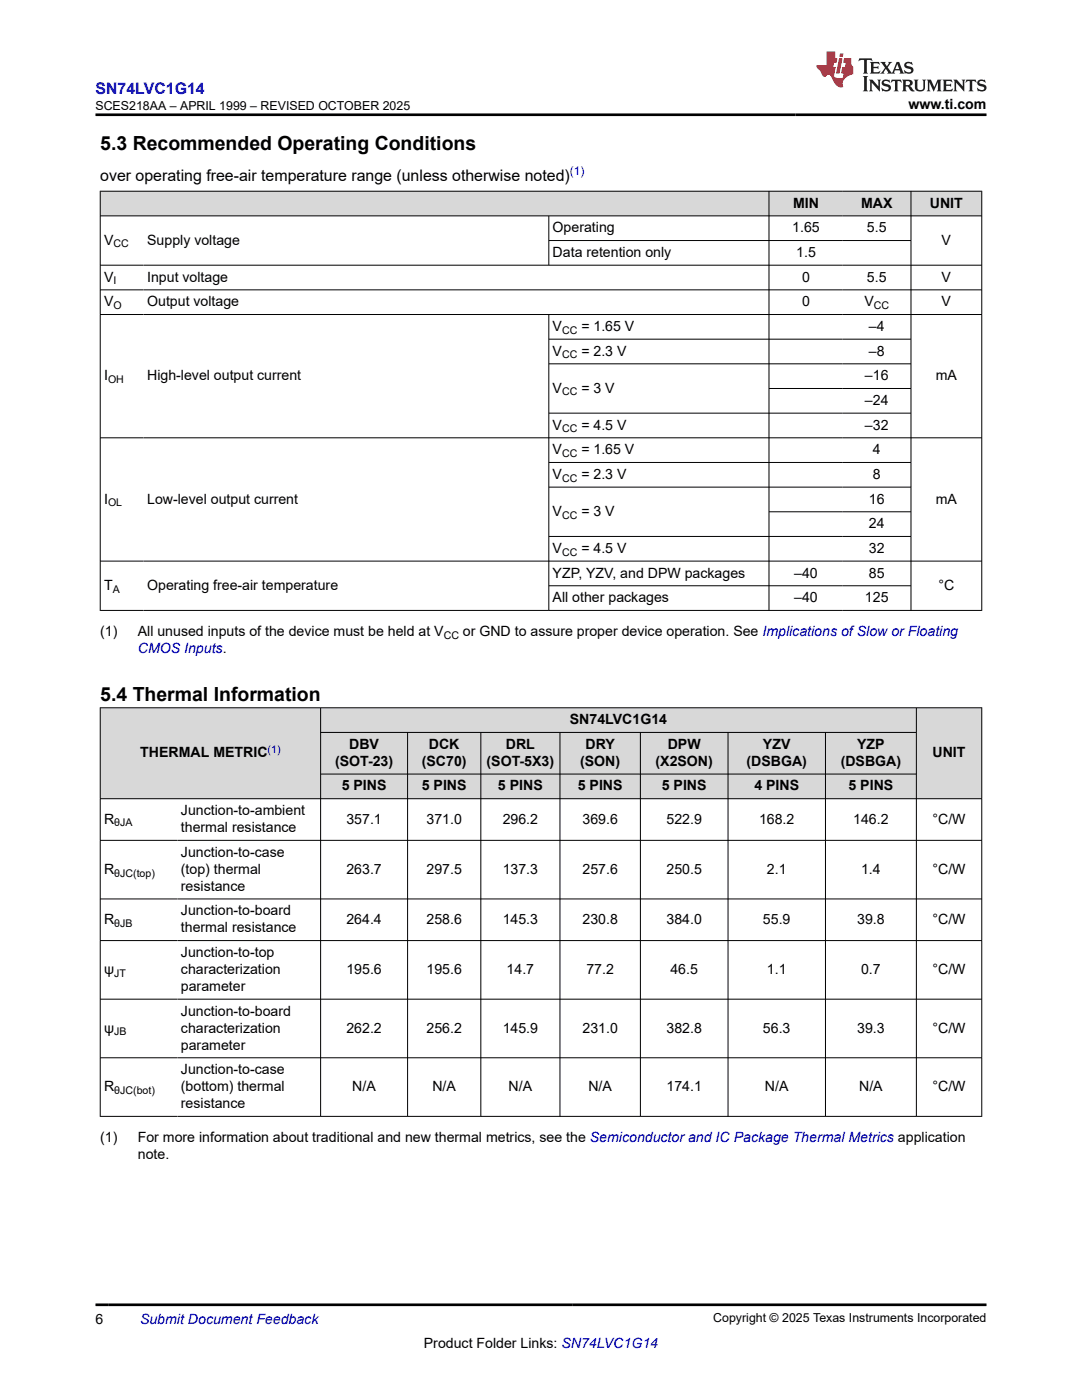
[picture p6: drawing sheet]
<svg xmlns="http://www.w3.org/2000/svg" width="216mm" height="279mm" viewBox="0 0 216 279" stroke-linecap="round" stroke-linejoin="round" font-family="sans-serif">
<defs><g id="words">
<g font-size="3.9">
<text x="20" y="29.9">5.3 Recommended Operating Conditions</text>
<text x="20" y="140">5.4 Thermal Information</text>
</g>
<text font-size="3.2" fill="#00f" x="19.1" y="18.7">SN74LVC1G14</text>
<text font-size="3.2" x="20" y="36.1">over operating free-air temperature range (unless otherwise noted)</text>
<g font-size="2.8">
<text x="181.3" y="21.8">www.ti.com</text>
<text x="158.3" y="41.4">MIN</text>
<text x="171.8" y="41.4">MAX</text>
<text x="185.5" y="41.4">UNIT</text>
<text x="110.3" y="46.4">Operating</text>
<text x="158.1" y="46.4">1.65</text>
<text x="173" y="46.4">5.5</text>
<text x="20.8" y="48.8">V</text>
<text x="29.4" y="48.8">Supply voltage</text>
<text x="110.3" y="51.3">Data retention only</text>
<text x="158.9" y="51.3">1.5</text>
<text x="187.9" y="48.8">V</text>
<text x="20.8" y="56.2">V</text>
<text x="29.4" y="56.2">Input voltage</text>
<text x="160.1" y="56.2">0</text>
<text x="173" y="56.2">5.5</text>
<text x="187.9" y="56.2">V</text>
<text x="20.8" y="61.1">V</text>
<text x="29.4" y="61.1">Output voltage</text>
<text x="160.1" y="61.1">0</text>
<text x="172.5" y="61.1">V</text>
<text x="187.9" y="61.1">V</text>
<text x="110.3" y="66">V</text>
<text x="110.3" y="71">V</text>
<text x="116" y="66">= 1.65 V</text>
<text x="116" y="71">= 2.3 V</text>
<text x="173.4" y="66">–4</text>
<text x="173.4" y="71">–8</text>
<text x="20.8" y="75.9">I</text>
<text x="29.4" y="75.9">High-level output current</text>
<text x="172.6" y="75.9">–16</text>
<text x="186.7" y="75.9">mA</text>
<text x="110.3" y="78.3">V</text>
<text x="116" y="78.3">= 3 V</text>
<text x="172.6" y="80.8">–24</text>
<text x="110.3" y="85.7">V</text>
<text x="116" y="85.7">= 4.5 V</text>
<text x="172.6" y="85.7">–32</text>
<text x="110.3" y="90.6">V</text>
<text x="110.3" y="95.6">V</text>
<text x="116" y="90.6">= 1.65 V</text>
<text x="116" y="95.6">= 2.3 V</text>
<text x="174.2" y="90.6">4</text>
<text x="174.2" y="95.6">8</text>
<text x="20.8" y="100.5">I</text>
<text x="29.4" y="100.5">Low-level output current</text>
<text x="173.4" y="100.5">16</text>
<text x="186.7" y="100.5">mA</text>
<text x="110.3" y="103">V</text>
<text x="116" y="103">= 3 V</text>
<text x="173.4" y="105.4">24</text>
<text x="110.3" y="110.3">V</text>
<text x="116" y="110.3">= 4.5 V</text>
<text x="173.4" y="110.3">32</text>
<text x="20.8" y="117.7">T</text>
<text x="29.4" y="117.7">Operating free-air temperature</text>
<text x="110.3" y="115.3">YZP, YZV, and DPW packages</text>
<text x="158.5" y="115.3">–40</text>
<text x="173.4" y="115.3">85</text>
<text x="187.3" y="117.7">°C</text>
<text x="110.3" y="120.2">All other packages</text>
<text x="158.5" y="120.2">–40</text>
<text x="172.6" y="120.2">125</text>
<text x="20" y="127">(1)</text>
<text x="27.5" y="127">All unused inputs of the device must be held at V</text>
<text x="92.4" y="127">or GND to assure proper device operation. See Implications of Slow or Floating</text>
<text x="69.7" y="149.4">DBV</text>
<text x="85.6" y="149.4">DCK</text>
<text x="100.9" y="149.4">DRL</text>
<text x="113.7" y="144.5">SN74LVC1G14</text>
<text x="116.8" y="149.4">DRY</text>
<text x="133.2" y="149.4">DPW</text>
<text x="152.2" y="149.4">YZV</text>
<text x="171" y="149.4">YZP</text>
<text x="28" y="151.1">THERMAL METRIC</text>
<text x="66.9" y="152.8">(SOT-23)</text>
<text x="84.2" y="152.8">(SC70)</text>
<text x="97.1" y="152.8">(SOT-5X3)</text>
<text x="115.8" y="152.8">(SON)</text>
<text x="130.8" y="152.8">(X2SON)</text>
<text x="149" y="152.8">(DSBGA)</text>
<text x="167.7" y="152.8">(DSBGA)</text>
<text x="186.1" y="151.1">UNIT</text>
<text x="68.2" y="157.8">5 PINS</text>
<text x="84.2" y="157.8">5 PINS</text>
<text x="99.4" y="157.8">5 PINS</text>
<text x="115.3" y="157.8">5 PINS</text>
<text x="132.1" y="157.8">5 PINS</text>
<text x="150.5" y="157.8">4 PINS</text>
<text x="169.3" y="157.8">5 PINS</text>
<text x="20.8" y="164.4">R</text>
<text x="36.1" y="162.7">Junction-to-ambient</text>
<text x="36.1" y="166.1">thermal resistance</text>
<text x="69.1" y="164.4">357.1</text>
<text x="85.1" y="164.4">371.0</text>
<text x="100.3" y="164.4">296.2</text>
<text x="116.2" y="164.4">369.6</text>
<text x="133" y="164.4">522.9</text>
<text x="151.5" y="164.4">168.2</text>
<text x="170.2" y="164.4">146.2</text>
<text x="186.1" y="164.4">°C/W</text>
<text x="36.1" y="171">Junction-to-case</text>
<text x="20.8" y="174.4">R</text>
<text x="36.1" y="174.4">(top) thermal</text>
<text x="36.1" y="177.8">resistance</text>
<text x="69.1" y="174.4">263.7</text>
<text x="85.1" y="174.4">297.5</text>
<text x="100.3" y="174.4">137.3</text>
<text x="116.2" y="174.4">257.6</text>
<text x="133" y="174.4">250.5</text>
<text x="153" y="174.4">2.1</text>
<text x="171.8" y="174.4">1.4</text>
<text x="186.1" y="174.4">°C/W</text>
<text x="20.8" y="184.4">R</text>
<text x="36.1" y="182.7">Junction-to-board</text>
<text x="69.1" y="184.4">264.4</text>
<text x="85.1" y="184.4">258.6</text>
<text x="100.3" y="184.4">145.3</text>
<text x="116.2" y="184.4">230.8</text>
<text x="133" y="184.4">384.0</text>
<text x="152.2" y="184.4">55.9</text>
<text x="171" y="184.4">39.8</text>
<text x="186.1" y="184.4">°C/W</text>
<text x="36.1" y="186.1">thermal resistance</text>
<text x="36.1" y="191">Junction-to-top</text>
<text x="20.8" y="194.4">ψ</text>
<text x="36.1" y="194.4">characterization</text>
<text x="36.1" y="197.8">parameter</text>
<text x="69.1" y="194.4">195.6</text>
<text x="85.1" y="194.4">195.6</text>
<text x="101.1" y="194.4">14.7</text>
<text x="117" y="194.4">77.2</text>
<text x="133.8" y="194.4">46.5</text>
<text x="153" y="194.4">1.1</text>
<text x="171.8" y="194.4">0.7</text>
<text x="186.1" y="194.4">°C/W</text>
<text x="36.1" y="202.7">Junction-to-board</text>
<text x="20.8" y="206.1">ψ</text>
<text x="36.1" y="206.1">characterization</text>
<text x="36.1" y="209.5">parameter</text>
<text x="69.1" y="206.1">262.2</text>
<text x="85.1" y="206.1">256.2</text>
<text x="100.3" y="206.1">145.9</text>
<text x="116.2" y="206.1">231.0</text>
<text x="133" y="206.1">382.8</text>
<text x="152.2" y="206.1">56.3</text>
<text x="171" y="206.1">39.3</text>
<text x="186.1" y="206.1">°C/W</text>
<text x="36.1" y="214.4">Junction-to-case</text>
<text x="20.8" y="217.8">R</text>
<text x="36.1" y="217.8">(bottom) thermal</text>
<text x="36.1" y="221.1">resistance</text>
<text x="70.3" y="217.8">N/A</text>
<text x="86.3" y="217.8">N/A</text>
<text x="101.5" y="217.8">N/A</text>
<text x="117.4" y="217.8">N/A</text>
<text x="133" y="217.8">174.1</text>
<text x="152.6" y="217.8">N/A</text>
<text x="171.4" y="217.8">N/A</text>
<text x="186.1" y="217.8">°C/W</text>
<text x="20" y="227.9">(1)</text>
<text x="27.5" y="227.9">For more information about traditional and new thermal metrics, see the Semiconductor and IC Package Thermal Metrics application</text>
<text x="27.5" y="231.3">note.</text>
<text x="19.1" y="264.2">6</text>
<text x="84.6" y="269">Product Folder Links: SN74LVC1G14</text>
</g>
<g font-size="2.8" fill="#00f">
<text x="27.5" y="130.4">CMOS Inputs.</text>
<text x="27.9" y="264.2">Submit Document Feedback</text>
</g>
<g font-size="2.5">
<text x="19" y="21.9">SCES218AA – APRIL 1999 – REVISED OCTOBER 2025</text>
<text x="142.3" y="263.9">Copyright © 2025 Texas Instruments Incorporated</text>
</g>
<text font-size="2.4" fill="#00f" x="113.7" y="35">(1)</text>
<g font-size="2.1">
<text x="22.6" y="49.4">CC</text>
<text x="22.6" y="56.8">I</text>
<text x="22.6" y="61.7">O</text>
<text x="174.4" y="61.7">CC</text>
<text x="112.2" y="66.6">CC</text>
<text x="112.2" y="71.5">CC</text>
<text x="21.6" y="76.4">OH</text>
<text x="112.2" y="78.9">CC</text>
<text x="112.2" y="86.3">CC</text>
<text x="112.2" y="91.2">CC</text>
<text x="21.6" y="101.1">OL</text>
<text x="112.2" y="96.1">CC</text>
<text x="112.2" y="103.5">CC</text>
<text x="112.2" y="110.9">CC</text>
<text x="22.5" y="118.3">A</text>
<text x="88.5" y="127.5">CC</text>
<text x="22.8" y="164.9">θJA</text>
<text x="22.8" y="174.9">θJC(top)</text>
<text x="22.8" y="184.9">θJB</text>
<text x="22.8" y="194.9">JT</text>
<text x="22.8" y="206.6">JB</text>
<text x="22.8" y="218.3">θJC(bot)</text>
</g>
<text font-size="2.1" fill="#00f" x="53.4" y="150.2">(1)</text>
</g></defs>
<g fill="#d8d8d8">
<path d="M20 38.2h175.9v4.9h-175.9z" fill-rule="evenodd"/>
<path d="M20.1 38.2h133.3v4.8h-133.3z" fill-rule="evenodd"/>
<path d="M153.5 38.2h14.7v4.8h-14.7z" fill-rule="evenodd"/>
<path d="M168.2 38.2h13.5v4.8h-13.5z" fill-rule="evenodd"/>
<path d="M181.8 38.2h14v4.8h-14z" fill-rule="evenodd"/>
</g>
<g fill="none" stroke="#000" stroke-width=".2">
<path d="M19.9 38.2h176.1M20 38.1v83.8M153.4 38.1v83.8M181.8 38.1v83.8M195.9 38.1v83.8M19.9 43.1h176.1M19.9 52.9h176.1M19.9 57.8h176.1M109.5 43.1v9.9M109.5 48h72.3M19.9 62.8h176.1M109.5 62.8v59.1"/>
<path d="M109.5 67.7h72.3M109.5 72.6h72.3M153.4 77.5h28.4M19.9 87.4h176.1M109.5 82.5h72.3M109.5 92.3h72.3M109.5 97.2h72.3M19.9 112h176.1M109.5 107.1h72.3M109.5 116.9h72.3M153.4 102.1h28.4M19.9 121.8h176.1"/>
</g>
<g fill="#d8d8d8">
<path d="M20 141.3h175.9v4.9h-175.9z" fill-rule="evenodd"/>
<path d="M20.1 141.3h43.8v18h-43.8z" fill-rule="evenodd"/>
<path d="M64 141.3h118.8v4.8h-118.8z" fill-rule="evenodd"/>
<path d="M182.9 141.3h12.9v18h-12.9z" fill-rule="evenodd"/>
<path d="M64 146.2h17.3v8.2h-17.3z" fill-rule="evenodd"/>
<path d="M81.4 146.2h14.5v8.2h-14.5z" fill-rule="evenodd"/>
<path d="M96 146.2h15.7v8.2h-15.7z" fill-rule="evenodd"/>
<path d="M111.8 146.2h15.9v8.2h-15.9z" fill-rule="evenodd"/>
<path d="M127.8 146.2h17.4v8.2h-17.4z" fill-rule="evenodd"/>
<path d="M145.3 146.2h19.4v8.2h-19.4z" fill-rule="evenodd"/>
<path d="M164.8 146.2h18v8.2h-18z" fill-rule="evenodd"/>
<path d="M64 154.5h17.3v4.8h-17.3z" fill-rule="evenodd"/>
<path d="M81.4 154.5h14.5v4.8h-14.5z" fill-rule="evenodd"/>
<path d="M96 154.5h15.7v4.8h-15.7z" fill-rule="evenodd"/>
<path d="M111.8 154.5h15.9v4.8h-15.9z" fill-rule="evenodd"/>
<path d="M127.8 154.5h17.4v4.8h-17.4z" fill-rule="evenodd"/>
<path d="M145.3 154.5h19.4v4.8h-19.4z" fill-rule="evenodd"/>
<path d="M164.8 154.5h18v4.8h-18z" fill-rule="evenodd"/>
</g>
<g fill="none" stroke="#000" stroke-width=".2">
<path d="M19.9 141.3h176.1M19.9 159.4h176.1M20 141.2v81.7M64 141.2v81.7M64 146.2h118.9M64 154.5h118.9M81.3 146.2v76.7M95.9 146.2v76.7M111.7 146.2v76.7M127.8 146.2v76.7M145.3 146.2v76.7M164.7 146.2v76.7"/>
<path d="M182.9 141.2v81.7M195.9 141.2v81.7M19.9 167.7h176.1M19.9 179.4h176.1M19.9 187.7h176.1M19.9 199.4h176.1M19.9 211.1h176.1M19.9 222.8h176.1"/>
</g>
<path d="M171.5 11.6l-.2 .6 .5-.2h.6v.1v2.2l-.2 .4h1l-.2-.4v-2.2v-.1h.5l.6 .2-.2-.6zM173.6 12.4l.2 .3v1.6l-.2 .4h1.9l.1-.6a1.08 1.08 0 0 1-1.3 .2v-.7h.6l.4 .2v-.7l-.4 .2h-.6v-.5l.2-.2a1 1 0 0 1 1 .3l-.1-.5zM175.7 12.4l.9 1.1-1 1.2h.9l-.2-.2 .5-.8 .4 .8-.2 .2h1.6l-.2-.2 .2-.5h.9l.1 .5-.1 .2h.9l-.2-.4-.8-1.9h-.5l-.9 2.1-.9-1.1 .9-1h-.8l.2 .2-.4 .6-.4-.6 .2-.2zM179 12.8l.4 1h-.7zM180.7 12.5a.65 .65 0 0 0-.2 .7 .65 .65 0 0 0 .6 .5l.6 .1 .1 .3a.79 .79 0 0 1-.7 .4 .79 .79 0 0 1-.7-.5l.1 .7 .2-.1a.93 .93 0 0 0 1.1 0 .93 .93 0 0 0 .4-.9 1.46 1.46 0 0 0-1.2-.6l-.1-.3a1.09 1.09 0 0 1 1.2 .2l-.2-.6-.1 .1-.5-.2zM172.2 15.2l.2 .4v2.2l-.2 .4h1l-.2-.4v-2.2l.2-.4zM173.4 15.9l.2 .4v1.5l-.2 .4h.8l-.3-.4 .1-1.3 1.6 1.8v-2l.2-.4h-.7l.1 .2 .1 1.1-1.2-1.3zM176.2 16a.65 .65 0 0 0-.2 .8 .65 .65 0 0 0 .6 .4l.6 .2 .1 .2a.79 .79 0 0 1-.7 .4 .79 .79 0 0 1-.7-.5l.1 .7 .2-.1a.93 .93 0 0 0 1.1 .1 .93 .93 0 0 0 .4-1 1.46 1.46 0 0 0-1.2-.5l-.1-.4a1.09 1.09 0 0 1 1.2 .2l-.1-.6-.2 .1-.5-.1zM177.9 15.9l-.1 .6a.63 .63 0 0 1 .8-.3v1.6l-.3 .4h1l-.2-.4v-1.6a.66 .66 0 0 1 .8 .3l-.1-.6zM180 15.9l.2 .4v1.5l-.2 .4h1l-.2-.2-.1-.7h.5l.1 .2a.79 .79 0 0 0 1.2 .6l-1-.9a.61 .61 0 0 0 .6-.6 .61 .61 0 0 0-.5-.7zM180.8 16.2h.1a.47 .47 0 0 1 .5 .1 .47 .47 0 0 1 .1 .5l-.1 .1-.7 .1zM182.3 15.9l.2 .2a2.27 2.27 0 0 0 .4 2 1.04 1.04 0 0 0 1.7-.7v-1.3l.2-.2h-.8l.2 .4v1.1a.6 .6 0 0 1-.6 .6 .6 .6 0 0 1-.6-.6v-1.1l.3-.4zM184.9 15.9l.2 .4v1.5l-.2 .4h.8l-.3-.4v-1.4l.9 1.9 .9-1.9v1.4l-.3 .4h1l-.2-.4v-1.5l.2-.4h-.8l-.7 1.5-.6-1.5zM188.1 15.9l.2 .4v1.5l-.2 .4h1.9l.1-.6a1.09 1.09 0 0 1-1.3 .2v-.7h.6l.4 .2v-.6l-.4 .2h-.6v-.6l.2-.1a1.01 1.01 0 0 1 1 .3l-.1-.6zM190.2 15.9l.3 .4v1.5l-.3 .4h.8l-.2-.4v-1.3l1.6 1.8v-2l.2-.4h-.7l.2 .2v1.1l-1.2-1.3zM192.8 15.9l-.1 .6a.63 .63 0 0 1 .8-.3v1.6l-.3 .4h1l-.2-.4v-1.6a.66 .66 0 0 1 .8 .3l-.1-.6zM195.2 16a.65 .65 0 0 0-.2 .8 .65 .65 0 0 0 .6 .4l.6 .2 .2 .2a.79 .79 0 0 1-.7 .4 .79 .79 0 0 1-.7-.5l.1 .7 .2-.1a.93 .93 0 0 0 1 .1 .93 .93 0 0 0 .5-1 1.46 1.46 0 0 0-1.3-.5v-.4a1.09 1.09 0 0 1 1.2 .2l-.2-.6-.2 .1-.5-.1z" fill="#231f20"/>
<path d="M164.9 10.3v2.7h-2l.1 .4 .8 1a.95 .95 0 0 0 1 .9 .59 .59 0 0 1 .5-.4 .59 .59 0 0 1 .5 .3l.4 .8a1.59 1.59 0 0 0 2.1 1.4 1.61 1.61 0 0 1 1-2.3l1-.3-.1-1.5a1.59 1.59 0 0 1-.3-1.7h-1.5l-.2 .9h.6l-.2 .9h-.5l-.2 .9v.3l.4 .1-.1 .9h-.7a.73 .73 0 0 1-1-.7l.3-1.5h-.5l.1-.9h.5l.2-.9h-.5v-1.3zM167.4 11.6l-.6 3.1h.7l.6-3.1zM167.6 10.7l-.1 .6h.7l.1-.6z" fill="#ed1c24"/>
<path d="M19.1 22.9h177.8M19.1 260.4h177.8" fill="none" stroke="#000" stroke-width=".53"/>
<use href="#words"/>
</svg>
